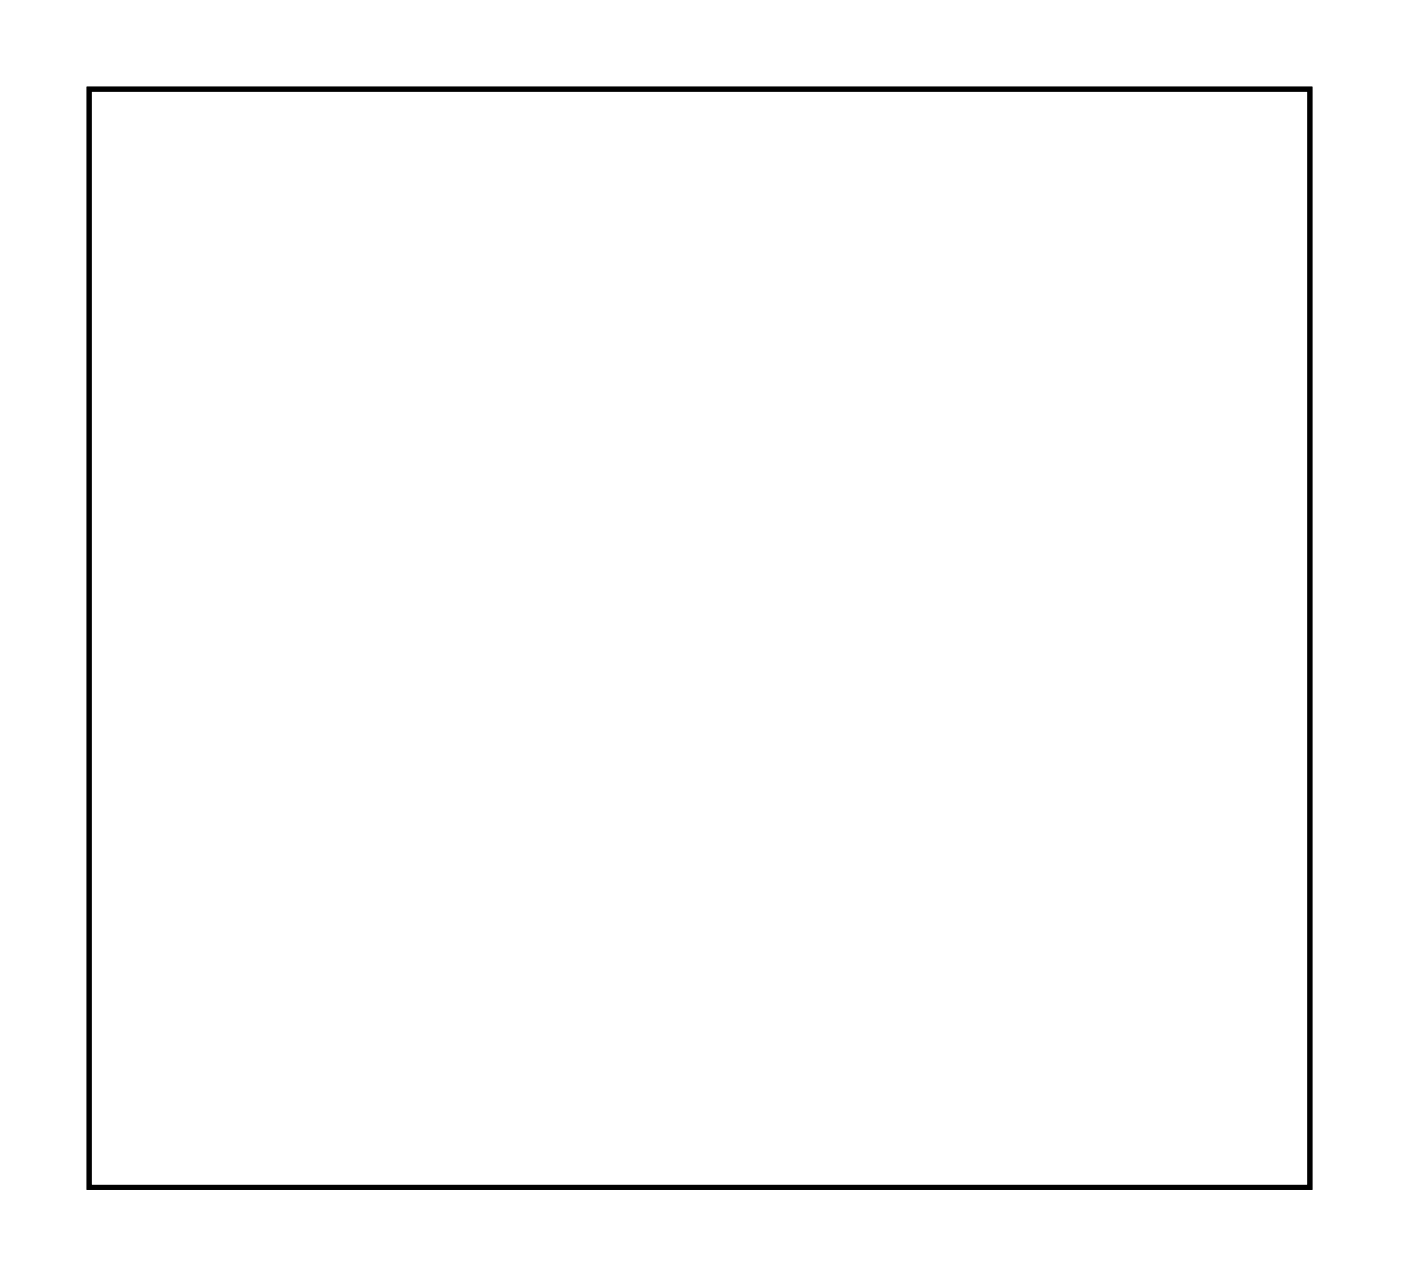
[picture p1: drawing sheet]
<svg xmlns="http://www.w3.org/2000/svg" width="57mm" height="52mm" viewBox="0 0 57 52" stroke-linecap="round" stroke-linejoin="round" font-family="sans-serif">
<path d="M3.6 3.6h49.8v44.8h-49.8z" fill="none" stroke="#000" stroke-width=".2"/>
<path d="M3.6 3.6v44.8h49.8v-44.8zM3.6 3.6h49.8v44.8h-49.8z" fill="#000"/>
<path d="M28.7 13.1h1.4v1.4h-1.4z" fill="#fff"/>
<path d="M28.7 13.1h1.4v1.4h-1.4z" fill="none" stroke="#fff" stroke-width=".76" stroke-linecap="butt"/>
<circle cx="29.4" cy="13.8" r=".7" fill="#fff"/>
<circle cx="29.4" cy="13.8" r=".7" fill="none" stroke="#fff" stroke-width=".76" stroke-linecap="butt"/>
<circle cx="21.8" cy="13.8" r=".7" fill="#fff"/>
<circle cx="21.8" cy="13.8" r=".7" fill="none" stroke="#fff" stroke-width=".76" stroke-linecap="butt"/>
<circle cx="29.4" cy="16.3" r=".7" fill="#fff"/>
<circle cx="29.4" cy="16.3" r=".7" fill="none" stroke="#fff" stroke-width=".76" stroke-linecap="butt"/>
<circle cx="21.8" cy="16.3" r=".7" fill="#fff"/>
<circle cx="21.8" cy="16.3" r=".7" fill="none" stroke="#fff" stroke-width=".76" stroke-linecap="butt"/>
<circle cx="29.4" cy="18.9" r=".7" fill="#fff"/>
<circle cx="29.4" cy="18.9" r=".7" fill="none" stroke="#fff" stroke-width=".76" stroke-linecap="butt"/>
<circle cx="21.8" cy="18.9" r=".7" fill="#fff"/>
<circle cx="21.8" cy="18.9" r=".7" fill="none" stroke="#fff" stroke-width=".76" stroke-linecap="butt"/>
<circle cx="29.4" cy="21.4" r=".7" fill="#fff"/>
<circle cx="29.4" cy="21.4" r=".7" fill="none" stroke="#fff" stroke-width=".76" stroke-linecap="butt"/>
<circle cx="21.8" cy="21.4" r=".7" fill="#fff"/>
<circle cx="21.8" cy="21.4" r=".7" fill="none" stroke="#fff" stroke-width=".76" stroke-linecap="butt"/>
<circle cx="39.5" cy="39.2" r=".7" fill="#fff"/>
<circle cx="39.5" cy="39.2" r=".7" fill="none" stroke="#fff" stroke-width=".76" stroke-linecap="butt"/>
<circle cx="39.5" cy="29" r=".7" fill="#fff"/>
<circle cx="39.5" cy="29" r=".7" fill="none" stroke="#fff" stroke-width=".76" stroke-linecap="butt"/>
<circle cx="21.8" cy="8.7" r=".7" fill="#fff"/>
<circle cx="21.8" cy="8.7" r=".7" fill="none" stroke="#fff" stroke-width=".76" stroke-linecap="butt"/>
<circle cx="31.9" cy="8.7" r=".7" fill="#fff"/>
<circle cx="31.9" cy="8.7" r=".7" fill="none" stroke="#fff" stroke-width=".76" stroke-linecap="butt"/>
<circle cx="14.1" cy="16.3" r=".7" fill="#fff"/>
<circle cx="14.1" cy="16.3" r=".7" fill="none" stroke="#fff" stroke-width=".76" stroke-linecap="butt"/>
<circle cx="14.1" cy="26.5" r=".7" fill="#fff"/>
<circle cx="14.1" cy="26.5" r=".7" fill="none" stroke="#fff" stroke-width=".76" stroke-linecap="butt"/>
<circle cx="19.2" cy="29" r=".7" fill="#fff"/>
<circle cx="19.2" cy="29" r=".7" fill="none" stroke="#fff" stroke-width=".76" stroke-linecap="butt"/>
<circle cx="26.4" cy="36.2" r=".7" fill="#fff"/>
<circle cx="26.4" cy="36.2" r=".7" fill="none" stroke="#fff" stroke-width=".76" stroke-linecap="butt"/>
<circle cx="21.8" cy="6.2" r=".7" fill="#fff"/>
<circle cx="21.8" cy="6.2" r=".7" fill="none" stroke="#fff" stroke-width=".76" stroke-linecap="butt"/>
<circle cx="31.9" cy="6.2" r=".7" fill="#fff"/>
<circle cx="31.9" cy="6.2" r=".7" fill="none" stroke="#fff" stroke-width=".76" stroke-linecap="butt"/>
<circle cx="19.2" cy="26.5" r=".7" fill="#fff"/>
<circle cx="19.2" cy="26.5" r=".7" fill="none" stroke="#fff" stroke-width=".76" stroke-linecap="butt"/>
<circle cx="29.4" cy="26.5" r=".7" fill="#fff"/>
<circle cx="29.4" cy="26.5" r=".7" fill="none" stroke="#fff" stroke-width=".76" stroke-linecap="butt"/>
<circle cx="31.9" cy="26.5" r=".7" fill="#fff"/>
<circle cx="31.9" cy="26.5" r=".7" fill="none" stroke="#fff" stroke-width=".76" stroke-linecap="butt"/>
<circle cx="31.9" cy="36.6" r=".7" fill="#fff"/>
<circle cx="31.9" cy="36.6" r=".7" fill="none" stroke="#fff" stroke-width=".76" stroke-linecap="butt"/>
<path d="M41.1 13.8l1-1 1 1-1 1z" fill="#fff"/>
<path d="M41.1 13.8l1-1 1 1-1 1z" fill="none" stroke="#fff" stroke-width=".76" stroke-linecap="butt"/>
<circle cx="42.1" cy="13.8" r=".7" fill="#fff"/>
<circle cx="42.1" cy="13.8" r=".7" fill="none" stroke="#fff" stroke-width=".76" stroke-linecap="butt"/>
<circle cx="40.3" cy="12" r=".7" fill="#fff"/>
<circle cx="40.3" cy="12" r=".7" fill="none" stroke="#fff" stroke-width=".76" stroke-linecap="butt"/>
<path d="M46.5 30.9h1.4v1.4h-1.4z" fill="#fff"/>
<path d="M46.5 30.9h1.4v1.4h-1.4z" fill="none" stroke="#fff" stroke-width=".76" stroke-linecap="butt"/>
<circle cx="47.2" cy="31.6" r=".7" fill="#fff"/>
<circle cx="47.2" cy="31.6" r=".7" fill="none" stroke="#fff" stroke-width=".76" stroke-linecap="butt"/>
<circle cx="44.6" cy="31.6" r=".7" fill="#fff"/>
<circle cx="44.6" cy="31.6" r=".7" fill="none" stroke="#fff" stroke-width=".76" stroke-linecap="butt"/>
<path d="M31.2 41h1.5v1.5h-1.5z" fill="#fff"/>
<path d="M31.2 41h1.5v1.5h-1.5z" fill="none" stroke="#fff" stroke-width=".76" stroke-linecap="butt"/>
<circle cx="31.9" cy="41.7" r=".76" fill="#fff"/>
<circle cx="31.9" cy="41.7" r=".76" fill="none" stroke="#fff" stroke-width=".76" stroke-linecap="butt"/>
<circle cx="35.4" cy="41.7" r=".76" fill="#fff"/>
<circle cx="35.4" cy="41.7" r=".76" fill="none" stroke="#fff" stroke-width=".76" stroke-linecap="butt"/>
<path d="M8.9 41h1.5v1.5h-1.5z" fill="#fff"/>
<path d="M8.9 41h1.5v1.5h-1.5z" fill="none" stroke="#fff" stroke-width=".76" stroke-linecap="butt"/>
<circle cx="9.7" cy="41.7" r=".76" fill="#fff"/>
<circle cx="9.7" cy="41.7" r=".76" fill="none" stroke="#fff" stroke-width=".76" stroke-linecap="butt"/>
<circle cx="13.2" cy="41.7" r=".76" fill="#fff"/>
<circle cx="13.2" cy="41.7" r=".76" fill="none" stroke="#fff" stroke-width=".76" stroke-linecap="butt"/>
<circle cx="16.7" cy="41.7" r=".76" fill="#fff"/>
<circle cx="16.7" cy="41.7" r=".76" fill="none" stroke="#fff" stroke-width=".76" stroke-linecap="butt"/>
<path d="M48.9 35.9h1.6v1.5h-1.6z" fill="#fff"/>
<path d="M48.9 35.9h1.6v1.5h-1.6z" fill="none" stroke="#fff" stroke-width=".76" stroke-linecap="butt"/>
<circle cx="49.7" cy="36.6" r=".76" fill="#fff"/>
<circle cx="49.7" cy="36.6" r=".76" fill="none" stroke="#fff" stroke-width=".76" stroke-linecap="butt"/>
<circle cx="49.7" cy="40.1" r=".76" fill="#fff"/>
<circle cx="49.7" cy="40.1" r=".76" fill="none" stroke="#fff" stroke-width=".76" stroke-linecap="butt"/>
</svg>
